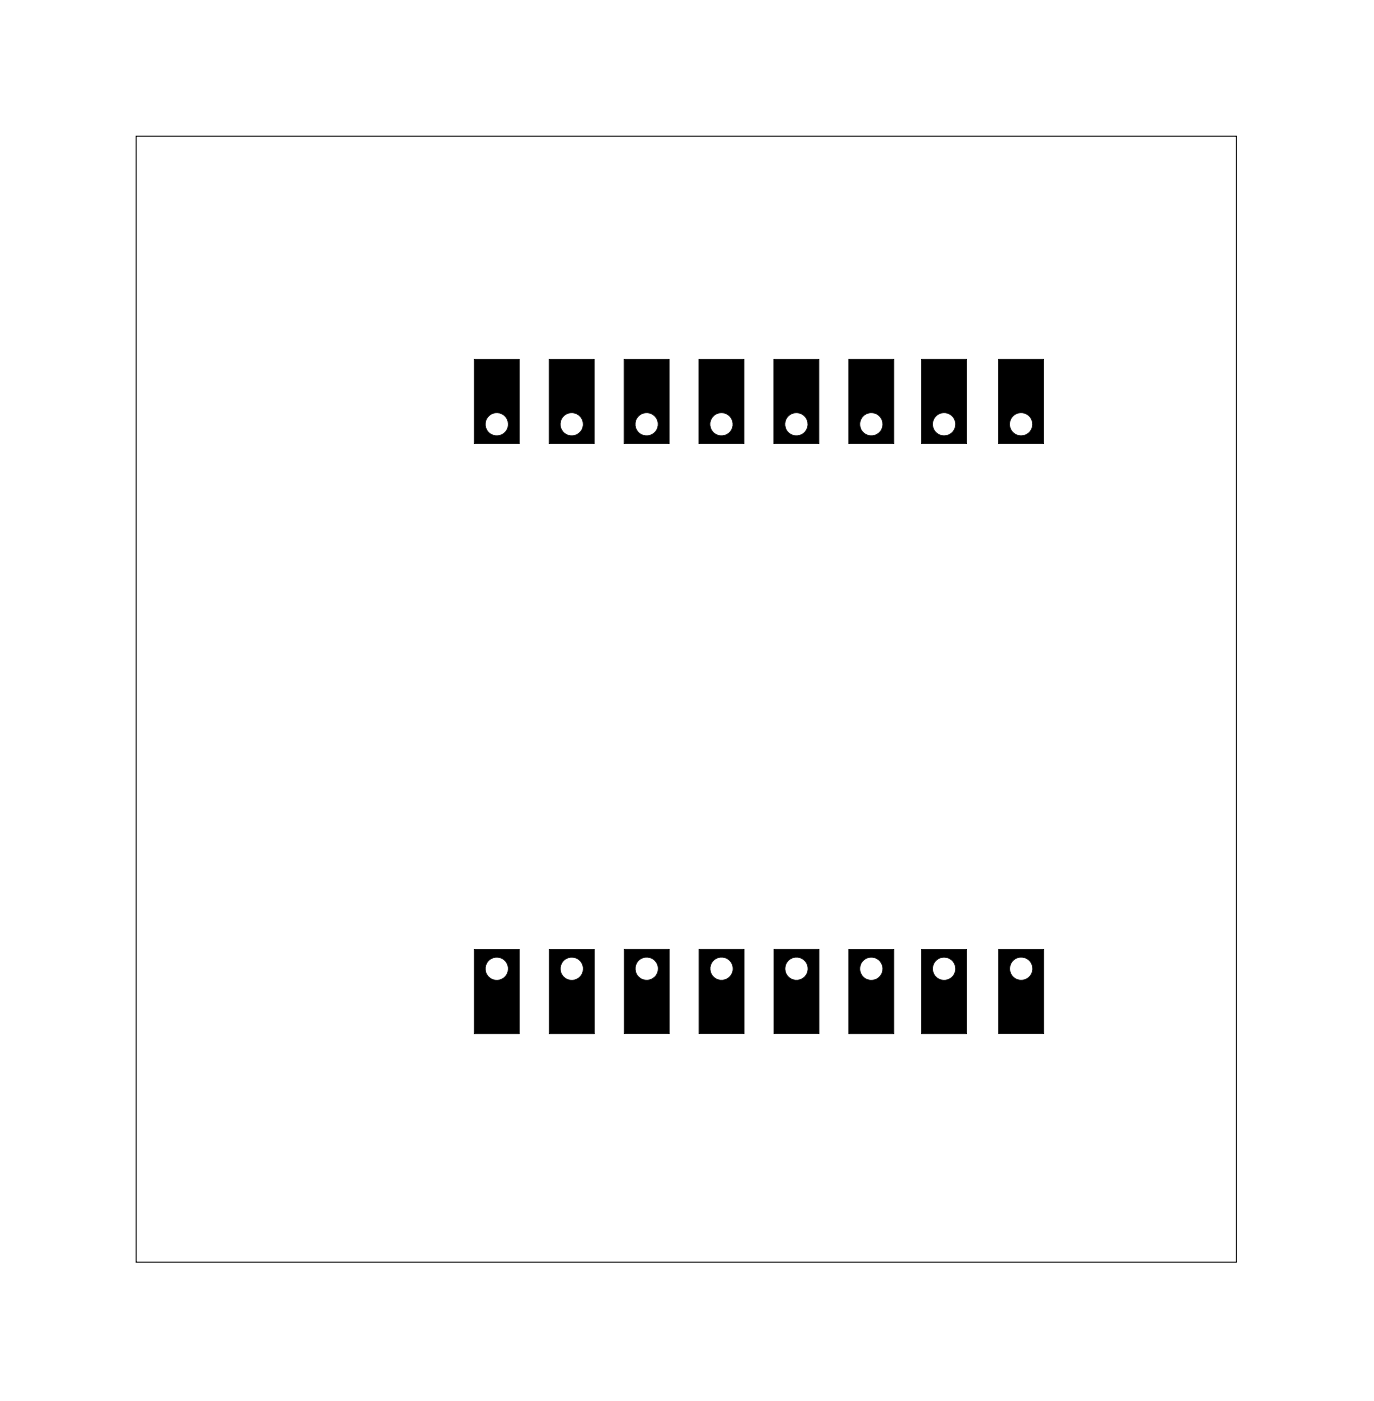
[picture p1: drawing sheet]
<svg xmlns="http://www.w3.org/2000/svg" width="37mm" height="37mm" viewBox="0 0 37 37" stroke-linecap="round" stroke-linejoin="round" font-family="sans-serif">
<path d="M3.6 3.6h29.4v30.1h-29.4z" fill="none" stroke="#000" stroke-width=".03"/>
<g fill="#000">
<path d="M12.7 9.6v2.2h1.2v-2.2zM13 11.3a.31 .31 0 0 1 .6 0 .31 .31 0 0 1-.6 0z"/>
<path d="M12.7 9.6v2.2h1.2v-2.2zM12.7 9.6h1.2v2.3h-1.2zM12.9 11.3a.35 .35 0 0 1 .7 0 .35 .35 0 0 1-.7 0zM13 11.3a.3 .3 0 0 0 .6 0 .3 .3 0 0 0-.6 0z"/>
<path d="M14.7 9.6v2.2h1.2v-2.2zM15 11.3a.31 .31 0 0 1 .6 0 .31 .31 0 0 1-.6 0z"/>
<path d="M14.7 9.6v2.2h1.2v-2.2zM14.7 9.6h1.2v2.3h-1.2zM14.9 11.3a.35 .35 0 0 1 .7 0 .35 .35 0 0 1-.7 0zM15 11.3a.3 .3 0 0 0 .6 0 .3 .3 0 0 0-.6 0z"/>
<path d="M16.7 9.6v2.2h1.2v-2.2zM17 11.3a.31 .31 0 0 1 .6 0 .31 .31 0 0 1-.6 0z"/>
<path d="M16.7 9.6v2.2h1.2v-2.2zM16.7 9.6h1.2v2.3h-1.2zM16.9 11.3a.35 .35 0 0 1 .7 0 .35 .35 0 0 1-.7 0zM17 11.3a.3 .3 0 0 0 .6 0 .3 .3 0 0 0-.6 0z"/>
<path d="M18.7 9.6v2.2h1.2v-2.2zM19 11.3a.31 .31 0 0 1 .6 0 .31 .31 0 0 1-.6 0z"/>
<path d="M18.7 9.6v2.2h1.2v-2.2zM18.7 9.6h1.2v2.3h-1.2zM18.9 11.3a.35 .35 0 0 1 .7 0 .35 .35 0 0 1-.7 0zM19 11.3a.3 .3 0 0 0 .6 0 .3 .3 0 0 0-.6 0z"/>
<path d="M20.7 9.6v2.2h1.2v-2.2zM21 11.3a.31 .31 0 0 1 .6 0 .31 .31 0 0 1-.6 0z"/>
<path d="M20.7 9.6v2.2h1.2v-2.2zM20.7 9.6h1.2v2.3h-1.2zM20.9 11.3a.35 .35 0 0 1 .7 0 .35 .35 0 0 1-.7 0zM21 11.3a.3 .3 0 0 0 .6 0 .3 .3 0 0 0-.6 0z"/>
<path d="M22.7 9.6v2.2h1.2v-2.2zM23 11.3a.31 .31 0 0 1 .6 0 .31 .31 0 0 1-.6 0z"/>
<path d="M22.7 9.6v2.2h1.2v-2.2zM22.7 9.6h1.2v2.3h-1.2zM22.9 11.3a.35 .35 0 0 1 .7 0 .35 .35 0 0 1-.7 0zM23 11.3a.3 .3 0 0 0 .6 0 .3 .3 0 0 0-.6 0z"/>
<path d="M24.6 9.6v2.2h1.2v-2.2zM24.9 11.3a.31 .31 0 0 1 .6 0 .31 .31 0 0 1-.6 0z"/>
<path d="M24.6 9.6v2.2h1.2v-2.2zM24.6 9.6h1.2v2.3h-1.2zM24.9 11.3a.32 .32 0 0 1 .6 0 .32 .32 0 0 1-.6 0zM24.9 11.3a.3 .3 0 0 0 .6 0 .3 .3 0 0 0-.6 0z"/>
<path d="M26.7 9.6v2.2h1.2v-2.2zM27 11.3a.31 .31 0 0 1 .6 0 .31 .31 0 0 1-.6 0z"/>
<path d="M26.7 9.6v2.2h1.2v-2.2zM26.7 9.6h1.2v2.3h-1.2zM26.9 11.3a.35 .35 0 0 1 .7 0 .35 .35 0 0 1-.7 0zM27 11.3a.3 .3 0 0 0 .6 0 .3 .3 0 0 0-.6 0z"/>
<path d="M12.7 25.3v2.3h1.2v-2.3zM12.7 25.3h1.2v2.3h-1.2zM12.9 25.9a.35 .35 0 0 1 .7 0 .35 .35 0 0 1-.7 0zM13 25.9a.3 .3 0 0 0 .6 0 .3 .3 0 0 0-.6 0z"/>
<path d="M12.7 25.3v2.3h1.2v-2.3zM13 25.9a.31 .31 0 0 1 .6 0 .31 .31 0 0 1-.6 0z"/>
<path d="M14.7 25.3v2.3h1.2v-2.3zM14.7 25.3h1.2v2.3h-1.2zM14.9 25.9a.35 .35 0 0 1 .7 0 .35 .35 0 0 1-.7 0zM15 25.9a.3 .3 0 0 0 .6 0 .3 .3 0 0 0-.6 0z"/>
<path d="M14.7 25.3v2.3h1.2v-2.3zM15 25.9a.31 .31 0 0 1 .6 0 .31 .31 0 0 1-.6 0z"/>
<path d="M16.7 25.3v2.3h1.2v-2.3zM16.7 25.3h1.2v2.3h-1.2zM16.9 25.9a.35 .35 0 0 1 .7 0 .35 .35 0 0 1-.7 0zM17 25.9a.3 .3 0 0 0 .6 0 .3 .3 0 0 0-.6 0z"/>
<path d="M16.7 25.3v2.3h1.2v-2.3zM17 25.9a.31 .31 0 0 1 .6 0 .31 .31 0 0 1-.6 0z"/>
<path d="M18.7 25.3v2.3h1.2v-2.3zM18.7 25.3h1.2v2.3h-1.2zM18.9 25.9a.35 .35 0 0 1 .7 0 .35 .35 0 0 1-.7 0zM19 25.9a.3 .3 0 0 0 .6 0 .3 .3 0 0 0-.6 0z"/>
<path d="M18.7 25.3v2.3h1.2v-2.3zM19 25.9a.31 .31 0 0 1 .6 0 .31 .31 0 0 1-.6 0z"/>
<path d="M20.7 25.3v2.3h1.2v-2.3zM20.7 25.3h1.2v2.3h-1.2zM20.9 25.9a.35 .35 0 0 1 .7 0 .35 .35 0 0 1-.7 0zM21 25.9a.3 .3 0 0 0 .6 0 .3 .3 0 0 0-.6 0z"/>
<path d="M20.7 25.3v2.3h1.2v-2.3zM21 25.9a.31 .31 0 0 1 .6 0 .31 .31 0 0 1-.6 0z"/>
<path d="M22.7 25.3v2.3h1.2v-2.3zM22.7 25.3h1.2v2.3h-1.2zM22.9 25.9a.35 .35 0 0 1 .7 0 .35 .35 0 0 1-.7 0zM23 25.9a.3 .3 0 0 0 .6 0 .3 .3 0 0 0-.6 0z"/>
<path d="M22.7 25.3v2.3h1.2v-2.3zM23 25.9a.31 .31 0 0 1 .6 0 .31 .31 0 0 1-.6 0z"/>
<path d="M24.6 25.3v2.3h1.2v-2.3zM24.6 25.3h1.2v2.3h-1.2zM24.9 25.9a.32 .32 0 0 1 .6 0 .32 .32 0 0 1-.6 0zM24.9 25.9a.3 .3 0 0 0 .6 0 .3 .3 0 0 0-.6 0z"/>
<path d="M24.6 25.3v2.3h1.2v-2.3zM24.9 25.9a.31 .31 0 0 1 .6 0 .31 .31 0 0 1-.6 0z"/>
<path d="M26.7 25.3v2.3h1.2v-2.3zM26.7 25.3h1.2v2.3h-1.2zM26.9 25.9a.35 .35 0 0 1 .7 0 .35 .35 0 0 1-.7 0zM27 25.9a.3 .3 0 0 0 .6 0 .3 .3 0 0 0-.6 0z"/>
<path d="M26.7 25.3v2.3h1.2v-2.3zM27 25.9a.31 .31 0 0 1 .6 0 .31 .31 0 0 1-.6 0z"/>
</g>
</svg>
